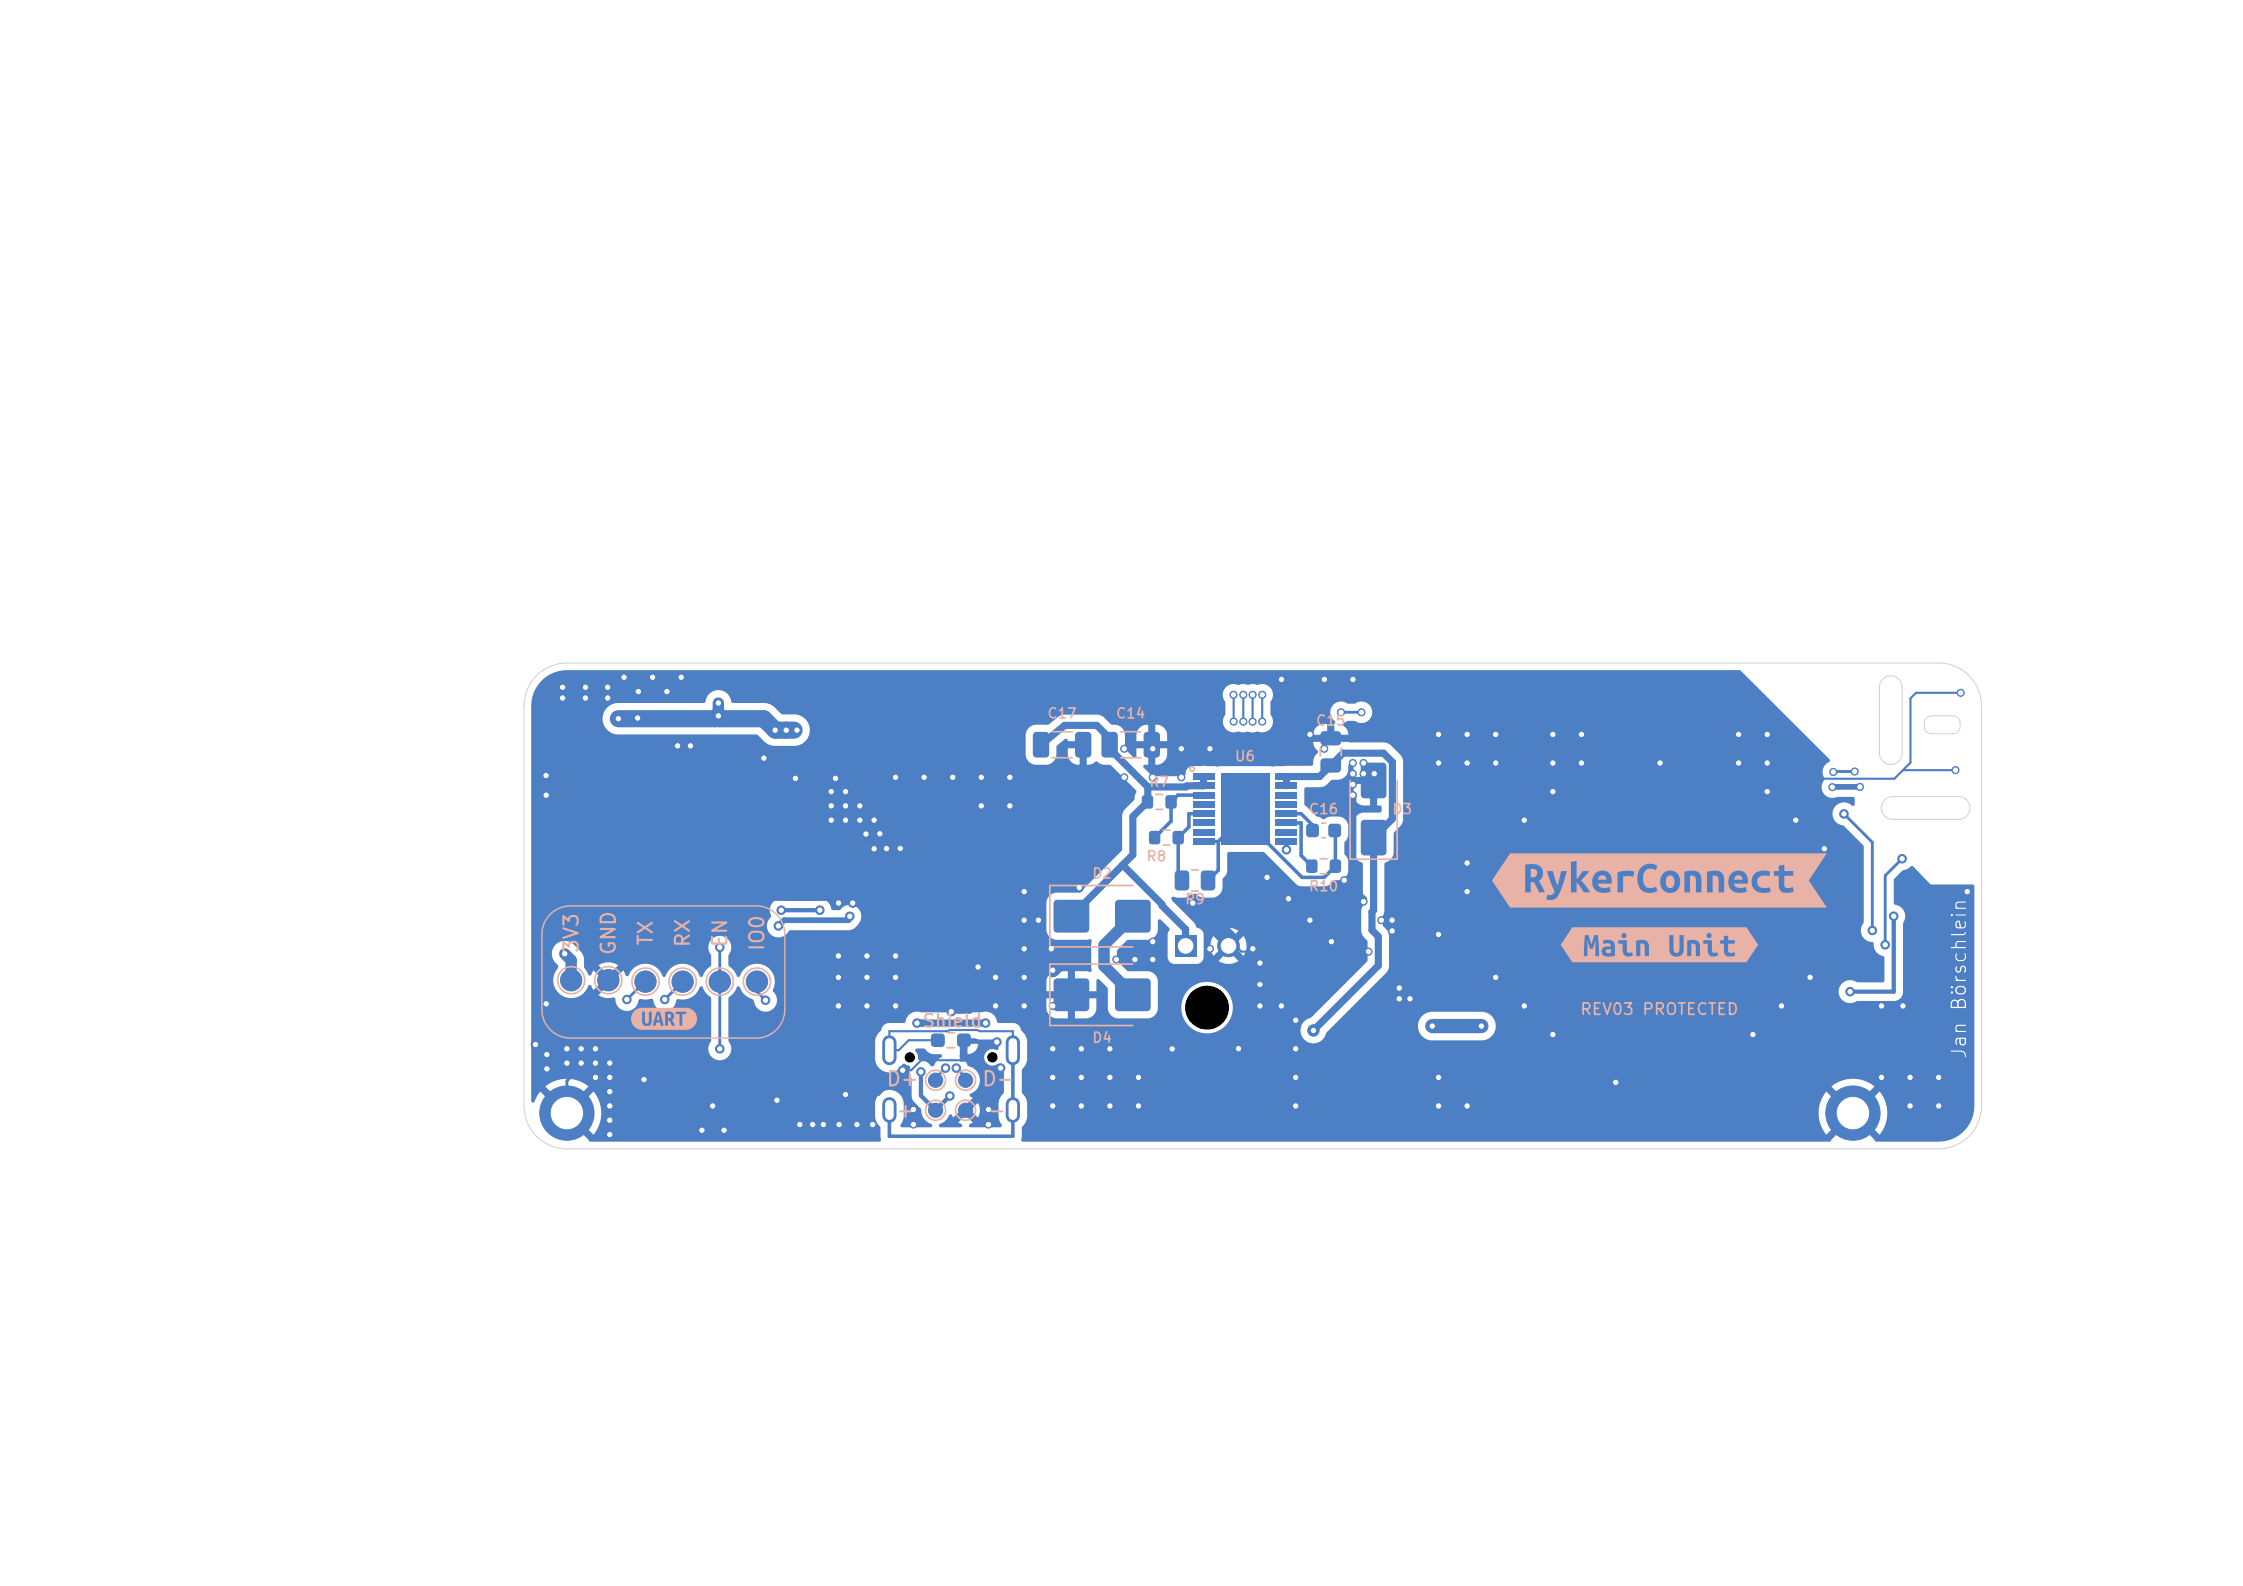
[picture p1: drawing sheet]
<svg xmlns="http://www.w3.org/2000/svg" width="297mm" height="210mm" viewBox="0 0 297 210" stroke-linecap="round" stroke-linejoin="round" font-family="sans-serif">
<defs><g id="words">
<g font-size="1.9" fill="#e8b2a7">
<text x="86.9" y="125.4" transform="rotate(-90 86.9 125.4)">TX</text>
<text x="91.8" y="125.6" transform="rotate(-90 91.8 125.6)">RX</text>
<text x="96.7" y="125.6" transform="rotate(-90 96.7 125.6)">EN</text>
<text x="77.1" y="126.4" transform="rotate(-90 77.1 126.4)">3V3</text>
<text x="82" y="126.6" transform="rotate(-90 82 126.6)">GND</text>
<text x="101.7" y="126.1" transform="rotate(-90 101.7 126.1)">IO0</text>
<text x="117.2" y="144.3">D+</text>
<text x="118.5" y="148.4">+</text>
<text x="129.9" y="144.3">D-</text>
<text x="130.7" y="148.4">-</text>
</g>
<text font-size="1.7" fill="#e8b2a7" x="122" y="136.5">Shield</text>
<text font-size="1.5" fill="#e8b2a7" x="209.1" y="134.8">REV03 PROTECTED</text>
<g font-size="1.3" fill="#e8b2a7">
<text x="138.6" y="95.5">C17</text>
<text x="147.7" y="95.5">C14</text>
<text x="163.4" y="101.1">U6</text>
<text x="174.2" y="96.4">C15</text>
<text x="152.1" y="104.5">R7</text>
<text x="173.2" y="108.1">C16</text>
<text x="184.2" y="108.1">D3</text>
<text x="144.5" y="116.6">D2</text>
<text x="151.7" y="114.4">R8</text>
<text x="173.2" y="118.3">R10</text>
<text x="156.8" y="120">R9</text>
<text x="144.5" y="138.4">D4</text>
</g>
</g></defs>
<g fill="#4d7fc4">
<path d="M259.6 137.6h.5l.1 .5a.27 .27 0 0 1-.3 .2 .27 .27 0 0 1-.3-.2z"/>
<path d="M259.4 132.6a.42 .42 0 0 1 .8 .1v.6h-.8z"/>
<path d="M258.5 132.7a.36 .36 0 0 1 .4-.2 .36 .36 0 0 1 .3 .3v.5h-.7z"/>
<path d="M259.2 130.9l.2-.2h.5a.42 .42 0 0 1 .3 .4 .42 .42 0 0 1-.3 .4h-.5a.42 .42 0 0 1-.2-.6z"/>
<path d="M259.1 122.1h.3l.1 .7-.4-.1z"/>
<path d="M258.1 119.1h2.5v.3h-1.3l-.3 .1-.1 .2 .1 .6h1.3v-.1h-.1h-1a.41 .41 0 0 1-.1-.6l1.1-.1 .1-.1h.3v1.7h-2l-.1-.1-.2 .1 .1 .2 .2-.2h.3l.1 .2h1.2l.1-.2h.3v1.1h-.3l-.1-.2h-.1v.7l-.4 .1-.2-.9-.5 .1-.1 .2v.4l.1 .3 .3 .1h.7l.2-.1 .1-.3v-.4h.3v1.3h-.3v-.1l-.3 .3h-1.7l.1 .2h1.6l.2-.2 .1-.2h.3v1.1h-1.4l-.2 .1-.1 .2 .1 .5h-.7l.1 .2h1.9v-.2h-.1h-1l-.1-.4 .2-.2h.9l.1-.2h.3v1.9h-.3l-.1-.3h-.1l.1 .6-.1 .2-.2 .1h-.5l-.3-.3v-.6h-.1l-.1 .3 .1 .6 .3 .2h.6l.2-.1 .2-.3v-.4h.3v1.7h-.3l-.1-.3-.3-.1-.3 .1-.1 .7h-.2l-.2-.2v-.5h-.1l-.1 .3 .1 .5 .3 .1 .3-.1 .1-.5 .2-.2 .3 .2-.1 .5 .1 .1 .1-.2v-.4h.3v1.6l-1.2-.1a.41 .41 0 0 1-.3-.5h-.1l-.1 .1 .1 .4-.1 .1 .1 .1h1.2l.1-.1h.3v1.2h-.3l-.1-.3-.3-.2h-.6l-.2 .2h-.5l-.2-.2-.1 .2 .1 .2 .2-.2h.5l-.2 .3 .1 .4h-.4l-.2-.1-.1 .1 .1 .2 .2-.2h.4l.3 .3h.6l.3-.2 .1-.5h.3v1.7h-.3l-.1-.3-.3-.2h-.3l-.4 .3-.3-.2h-.2l-.3 .2-.1 .2v.8h1.9l.1-.1v-.7h.3v3h-1.3l-.3 .1-.1 .2 .1 .7 1.3-.1-.1-.1h-1a.41 .41 0 0 1-.1-.6h1.1l.1-.2h.3v1.9h-.3v-.2h-1l-.3 .1-.1 .2v.4l.1 .2h.2l-.1-.5v-.2h.3l.1 .7 .5 .2 .2-.2 .1-.2v-.5h.3v2.1h-.3l-.1-.3-.5-.3h-1.3l-.1 .1 1.6 .2 .2 .1 .1 .5 .1-.1v-.2h.3v.5h-2.5z"/>
<path d="M155.6 123.8h2.8v2.9h-2.8z"/>
</g>
<g fill="#4d7fc4" stroke="#4d7fc4" stroke-width=".13">
<circle cx="162.7" cy="125.3" r="1.44"/>
<circle cx="75.1" cy="147.4" r="2.46"/>
<circle cx="75.1" cy="147.4" r="3.6"/>
</g>
<path d="M117.8 138v2.1M134.1 138v2.1M117.8 146.2v1.5M134.1 146.2v1.5" fill="none" stroke="#4d7fc4" stroke-width="1.9"/>
<g fill="#4d7fc4">
<path d="M151.3 105.4l.3-.1h.7a.38 .38 0 0 1 .4 .4v1a.38 .38 0 0 1-.4 .4h-.7a.38 .38 0 0 1-.4-.4v-1z"/>
<path d="M154.4 105.4l.3-.1h.7a.38 .38 0 0 1 .4 .4v1a.38 .38 0 0 1-.4 .4h-.7a.38 .38 0 0 1-.4-.4v-1z"/>
</g>
<g fill="#4d7fc4" stroke="#4d7fc4" stroke-width=".13">
<circle cx="80.6" cy="129.8" r="1.42"/>
<circle cx="100.2" cy="130" r="1.42"/>
</g>
<g fill="#4d7fc4">
<path d="M146 97l.3-.1h1.2a.47 .47 0 0 1 .5 .5v2.4a.47 .47 0 0 1-.5 .5h-1.2a.47 .47 0 0 1-.5-.5v-2.4z"/>
<path d="M151.6 97l.3-.1h1.2a.47 .47 0 0 1 .5 .5v2.4a.47 .47 0 0 1-.5 .5h-1.2a.47 .47 0 0 1-.5-.5v-2.4z"/>
<path d="M180.3 108.7l.4-.2h2.4a.47 .47 0 0 1 .5 .5v3.8a.47 .47 0 0 1-.5 .5h-2.4a.47 .47 0 0 1-.5-.5v-3.8z"/>
<path d="M180.3 101.1l.4-.1h2.4a.47 .47 0 0 1 .5 .5v3.7a.47 .47 0 0 1-.5 .5h-2.4a.47 .47 0 0 1-.5-.5v-3.7z"/>
<path d="M139.6 129.7l.4-.2h3.8a.47 .47 0 0 1 .4 .5v3.4a.47 .47 0 0 1-.4 .5h-3.8a.47 .47 0 0 1-.5-.5v-3.4z"/>
<path d="M147.8 129.7l.3-.2h3.8a.47 .47 0 0 1 .5 .5v3.4a.47 .47 0 0 1-.5 .5h-3.8a.47 .47 0 0 1-.5-.5v-3.4z"/>
<path d="M173.1 113.9l.2-.1h.8a.38 .38 0 0 1 .4 .4v1a.38 .38 0 0 1-.4 .4h-.8a.38 .38 0 0 1-.4-.4v-1z"/>
<path d="M176.2 113.9l.2-.1h.8a.38 .38 0 0 1 .4 .4v1a.38 .38 0 0 1-.4 .4h-.8a.38 .38 0 0 1-.3-.4v-1z"/>
</g>
<circle cx="123.9" cy="143" r=".95" fill="#4d7fc4" stroke="#4d7fc4" stroke-width=".13"/>
<g fill="#4d7fc4">
<path d="M139.6 119.3l.4-.2h3.8a.47 .47 0 0 1 .4 .5v3.4a.47 .47 0 0 1-.4 .5h-3.8a.47 .47 0 0 1-.5-.5v-3.4z"/>
<path d="M147.8 119.3l.3-.2h3.8a.47 .47 0 0 1 .5 .5v3.4a.47 .47 0 0 1-.5 .5h-3.8a.47 .47 0 0 1-.5-.5v-3.4z"/>
</g>
<circle cx="75.6" cy="129.8" r="1.42" fill="#4d7fc4" stroke="#4d7fc4" stroke-width=".13"/>
<g fill="#4d7fc4">
<path d="M152.2 110.1l.3-.1h.8a.38 .38 0 0 1 .3 .4v1a.38 .38 0 0 1-.3 .4h-.8a.38 .38 0 0 1-.4-.4v-1z"/>
<path d="M155.4 110.1l.2-.1h.8a.38 .38 0 0 1 .4 .4v1a.38 .38 0 0 1-.4 .4h-.8a.38 .38 0 0 1-.3-.4v-1z"/>
</g>
<circle cx="123.9" cy="147" r=".95" fill="#4d7fc4" stroke="#4d7fc4" stroke-width=".13"/>
<g fill="#4d7fc4">
<path d="M155.7 115.4l.3-.1h1a.47 .47 0 0 1 .5 .4v1.7a.47 .47 0 0 1-.5 .5h-1a.47 .47 0 0 1-.5-.5v-1.7z"/>
<path d="M159.1 115.4l.4-.1h1a.47 .47 0 0 1 .4 .4v1.7a.47 .47 0 0 1-.4 .5h-1a.47 .47 0 0 1-.5-.5v-1.7z"/>
</g>
<g fill="#4d7fc4" stroke="#4d7fc4" stroke-width=".13">
<circle cx="85.5" cy="130" r="1.42"/>
<circle cx="95.3" cy="130" r="1.42"/>
<circle cx="90.4" cy="130" r="1.42"/>
<circle cx="127.9" cy="143" r=".95"/>
</g>
<g fill="#4d7fc4">
<path d="M175 100.5l.3-.1h1.8a.47 .47 0 0 1 .5 .5v.9a.47 .47 0 0 1-.5 .5h-1.8a.47 .47 0 0 1-.5-.5v-.9z"/>
<path d="M175 97l.3-.2h1.8a.47 .47 0 0 1 .5 .5v.9a.47 .47 0 0 1-.5 .5h-1.8a.47 .47 0 0 1-.5-.5v-.9z"/>
</g>
<circle cx="127.9" cy="147" r=".95" fill="#4d7fc4" stroke="#4d7fc4" stroke-width=".13"/>
<g fill="#4d7fc4">
<path d="M157.9 102.4h2.9v.8h-2.9z"/>
<path d="M157.9 103.6h2.9v.9h-2.9z"/>
<path d="M157.9 104.9h2.9v.8h-2.9z"/>
<path d="M157.9 106.1h2.9v.8h-2.9z"/>
<path d="M157.9 107.3h2.9v.9h-2.9z"/>
<path d="M157.9 108.5h2.9v.9h-2.9z"/>
<path d="M157.9 109.8h2.9v.8h-2.9z"/>
<path d="M157.9 111h2.9v.9h-2.9z"/>
<path d="M168.9 111h2.9v.9h-2.9z"/>
<path d="M168.9 109.8h2.9v.8h-2.9z"/>
<path d="M168.9 108.5h2.9v.9h-2.9z"/>
<path d="M168.9 107.3h2.9v.9h-2.9z"/>
<path d="M168.9 106.1h2.9v.8h-2.9z"/>
<path d="M168.9 104.9h2.9v.8h-2.9z"/>
<path d="M168.9 103.6h2.9v.9h-2.9z"/>
<path d="M168.9 102.4h2.9v.8h-2.9z"/>
<path d="M161.6 102.4h6.5v9.5h-6.5z"/>
<path d="M126.8 137l.4-.2h.9a.45 .45 0 0 1 .5 .5v.9a.45 .45 0 0 1-.5 .4h-.9a.45 .45 0 0 1-.5-.4v-.9z"/>
<path d="M123.4 137l.3-.2h1a.45 .45 0 0 1 .4 .5v.9a.45 .45 0 0 1-.4 .4h-1a.45 .45 0 0 1-.4-.4v-.9z"/>
<path d="M136.9 97l.3-.1h1.3a.47 .47 0 0 1 .4 .5v2.4a.47 .47 0 0 1-.4 .5h-1.3a.47 .47 0 0 1-.4-.5v-2.4z"/>
<path d="M142.5 97l.3-.1h1.2a.47 .47 0 0 1 .5 .5v2.4a.47 .47 0 0 1-.5 .5h-1.2a.47 .47 0 0 1-.5-.5v-2.4z"/>
<path d="M173.1 109.2l.3-.1h.8a.43 .43 0 0 1 .4 .4v.9a.43 .43 0 0 1-.4 .5h-.8a.43 .43 0 0 1-.5-.5v-.9z"/>
<path d="M176 109.2l.3-.1h.9a.43 .43 0 0 1 .4 .4v.9a.43 .43 0 0 1-.4 .5h-.9a.43 .43 0 0 1-.4-.5v-.9z"/>
</g>
<g fill="#4d7fc4" stroke="#4d7fc4" stroke-width=".13">
<circle cx="245.4" cy="147.4" r="2.46"/>
<circle cx="245.4" cy="147.4" r="3.6"/>
<circle cx="121.4" cy="135.5" r=".57"/>
<circle cx="125.8" cy="145.1" r=".57"/>
<circle cx="121.9" cy="141.9" r=".57"/>
<circle cx="130.5" cy="135.5" r=".57"/>
<circle cx="176.3" cy="124.7" r=".47"/>
<circle cx="120.9" cy="146.9" r=".47"/>
<circle cx="178" cy="116.5" r=".47"/>
<circle cx="169.7" cy="133.2" r=".47"/>
<circle cx="194.3" cy="101" r=".47"/>
<circle cx="129.5" cy="128" r=".57"/>
<circle cx="105.3" cy="103.1" r=".57"/>
<circle cx="114.7" cy="110.4" r=".47"/>
<circle cx="150.7" cy="142.7" r=".47"/>
<circle cx="180.5" cy="101" r=".47"/>
<circle cx="179.1" cy="103.9" r=".47"/>
<circle cx="139.4" cy="142.7" r=".47"/>
<circle cx="152.6" cy="127.1" r=".47"/>
<circle cx="198.1" cy="129.4" r=".47"/>
<circle cx="129.9" cy="106.7" r=".47"/>
<circle cx="190.5" cy="146.4" r=".47"/>
<circle cx="132.5" cy="141.4" r=".57"/>
<circle cx="175.4" cy="90" r=".47"/>
<circle cx="234" cy="104.8" r=".47"/>
<circle cx="72.3" cy="105.3" r=".57"/>
<circle cx="135.6" cy="121.8" r=".47"/>
<circle cx="198.1" cy="97.2" r=".47"/>
<circle cx="148.9" cy="99.1" r=".47"/>
<circle cx="230.2" cy="101" r=".47"/>
<circle cx="120.9" cy="148.9" r=".47"/>
<circle cx="89.7" cy="98.8" r=".47"/>
<circle cx="105.9" cy="148.9" r=".47"/>
<circle cx="147" cy="142.7" r=".47"/>
<circle cx="114.8" cy="133.2" r=".47"/>
<circle cx="230.2" cy="97.2" r=".47"/>
<circle cx="171.6" cy="135.1" r=".47"/>
<circle cx="80.7" cy="140.8" r=".47"/>
<circle cx="129.9" cy="102.9" r=".47"/>
<circle cx="241.6" cy="112.4" r=".47"/>
<circle cx="239.7" cy="129.4" r=".47"/>
<circle cx="118.6" cy="129.4" r=".47"/>
<circle cx="194.3" cy="146.4" r=".47"/>
<circle cx="169.7" cy="90" r=".47"/>
<circle cx="170.6" cy="119" r=".47"/>
<circle cx="72.3" cy="102.7" r=".57"/>
<circle cx="179.1" cy="105.3" r=".47"/>
<circle cx="184.3" cy="121.8" r=".47"/>
<circle cx="133.7" cy="102.9" r=".47"/>
<circle cx="118.6" cy="133.2" r=".47"/>
<circle cx="260.5" cy="118.1" r=".47"/>
<circle cx="135.6" cy="125.6" r=".47"/>
<circle cx="112" cy="144.9" r=".57"/>
<circle cx="252.9" cy="142.7" r=".47"/>
<circle cx="186.7" cy="132.3" r=".47"/>
<circle cx="150.7" cy="146.4" r=".47"/>
<circle cx="164" cy="138.9" r=".47"/>
<circle cx="111" cy="126.6" r=".47"/>
<circle cx="131.8" cy="133.2" r=".47"/>
<circle cx="75.1" cy="138.9" r=".47"/>
<circle cx="94.4" cy="146.4" r=".57"/>
<circle cx="179.1" cy="90" r=".47"/>
<circle cx="259.6" cy="91.7" r=".47"/>
<circle cx="143.2" cy="146.4" r=".47"/>
<circle cx="88.3" cy="91.6" r=".47"/>
<circle cx="182" cy="102.5" r=".47"/>
<circle cx="190.5" cy="142.7" r=".47"/>
<circle cx="180.5" cy="119.4" r=".47"/>
<circle cx="115.7" cy="108.6" r=".47"/>
<circle cx="112.9" cy="119.6" r=".57"/>
<circle cx="252" cy="133.2" r=".47"/>
<circle cx="190.5" cy="97.2" r=".47"/>
<circle cx="194.3" cy="97.2" r=".47"/>
<circle cx="171.6" cy="146.4" r=".47"/>
<circle cx="118.6" cy="102.9" r=".47"/>
<circle cx="84.5" cy="91.6" r=".47"/>
<circle cx="148.9" cy="102.9" r=".47"/>
<circle cx="194.3" cy="118.1" r=".47"/>
<circle cx="72.4" cy="141.5" r=".47"/>
<circle cx="190.5" cy="123.7" r=".47"/>
<circle cx="171.6" cy="138.9" r=".47"/>
<circle cx="139.4" cy="146.4" r=".47"/>
<circle cx="75.1" cy="140.8" r=".47"/>
<circle cx="111" cy="133.2" r=".47"/>
<circle cx="130.9" cy="148.9" r=".47"/>
<circle cx="80.7" cy="148.3" r=".47"/>
<circle cx="119.5" cy="141.7" r=".57"/>
<circle cx="133.7" cy="106.7" r=".47"/>
<circle cx="91.4" cy="98.8" r=".47"/>
<circle cx="80.7" cy="150.2" r=".47"/>
<circle cx="201.8" cy="108.6" r=".47"/>
<circle cx="235.9" cy="133.2" r=".47"/>
<circle cx="126" cy="134" r=".57"/>
<circle cx="78.8" cy="140.8" r=".47"/>
<circle cx="152.6" cy="124.7" r=".47"/>
<circle cx="205.6" cy="137" r=".47"/>
<circle cx="72.4" cy="139.6" r=".47"/>
<circle cx="135.6" cy="129.4" r=".47"/>
<circle cx="78.8" cy="142.7" r=".47"/>
<circle cx="155.2" cy="138.9" r=".47"/>
<circle cx="77.5" cy="92.4" r=".47"/>
<circle cx="232.1" cy="137" r=".47"/>
<circle cx="237.8" cy="108.6" r=".47"/>
<circle cx="147" cy="146.4" r=".47"/>
<circle cx="179.1" cy="102.5" r=".47"/>
<circle cx="77" cy="138.9" r=".47"/>
<circle cx="205.6" cy="104.8" r=".47"/>
<circle cx="139.4" cy="133.2" r=".47"/>
<circle cx="80.7" cy="146.4" r=".47"/>
<circle cx="205.6" cy="101" r=".47"/>
<circle cx="142.9" cy="117.5" r=".57"/>
<circle cx="107.6" cy="148.9" r=".47"/>
<circle cx="167.8" cy="116.2" r=".47"/>
<circle cx="92.9" cy="149.7" r=".47"/>
<circle cx="115.7" cy="112.4" r=".47"/>
<circle cx="173.5" cy="97.2" r=".47"/>
<circle cx="102.9" cy="145.7" r=".57"/>
<circle cx="209.4" cy="97.2" r=".47"/>
<circle cx="152.6" cy="99.1" r=".47"/>
<circle cx="74.5" cy="92.4" r=".47"/>
<circle cx="77.5" cy="91" r=".47"/>
<circle cx="152.6" cy="102.9" r=".47"/>
<circle cx="110.1" cy="104.8" r=".47"/>
<circle cx="249.1" cy="133.2" r=".47"/>
<circle cx="173.5" cy="121.8" r=".47"/>
<circle cx="190.5" cy="101" r=".47"/>
<circle cx="201.8" cy="133.2" r=".47"/>
<circle cx="171.6" cy="142.7" r=".47"/>
<circle cx="165.9" cy="125.6" r=".47"/>
<circle cx="156.4" cy="99.1" r=".47"/>
<circle cx="116.5" cy="110.4" r=".47"/>
<circle cx="126.2" cy="102.9" r=".47"/>
<circle cx="209.4" cy="101" r=".47"/>
<circle cx="156.4" cy="102.9" r=".47"/>
<circle cx="139.4" cy="138.9" r=".47"/>
<circle cx="110.6" cy="103.1" r=".47"/>
<circle cx="182.9" cy="121.8" r=".47"/>
<circle cx="252.9" cy="146.4" r=".47"/>
<circle cx="166.8" cy="127.5" r=".47"/>
<circle cx="157.9" cy="119.6" r=".47"/>
<circle cx="179.1" cy="101" r=".47"/>
<circle cx="114.8" cy="126.6" r=".47"/>
<circle cx="147" cy="138.9" r=".47"/>
<circle cx="213.9" cy="143.3" r=".47"/>
<circle cx="80.5" cy="91" r=".47"/>
<circle cx="111" cy="119.6" r=".57"/>
<circle cx="198.1" cy="101" r=".47"/>
<circle cx="160.2" cy="125.6" r=".47"/>
<circle cx="166.8" cy="133.2" r=".47"/>
<circle cx="181.2" cy="126" r=".47"/>
<circle cx="74.5" cy="91" r=".47"/>
<circle cx="256.7" cy="142.7" r=".47"/>
<circle cx="175.3" cy="99.1" r=".47"/>
<circle cx="110.1" cy="108.6" r=".47"/>
<circle cx="82.6" cy="89.7" r=".47"/>
<circle cx="118.6" cy="126.6" r=".47"/>
<circle cx="135.6" cy="118.1" r=".47"/>
<circle cx="184.3" cy="123.3" r=".47"/>
<circle cx="150.3" cy="127.1" r=".47"/>
<circle cx="130.9" cy="146.9" r=".47"/>
<circle cx="170.3" cy="112.5" r=".57"/>
<circle cx="135.6" cy="133.2" r=".47"/>
<circle cx="115.6" cy="148.9" r=".47"/>
<circle cx="114.8" cy="129.4" r=".47"/>
<circle cx="113.9" cy="106.7" r=".47"/>
<circle cx="70.9" cy="138.3" r=".57"/>
<circle cx="72.3" cy="132.9" r=".57"/>
<circle cx="80.5" cy="92.4" r=".47"/>
<circle cx="258.9" cy="102" r=".47"/>
<circle cx="80.7" cy="144.6" r=".47"/>
<circle cx="185.3" cy="132.3" r=".47"/>
<circle cx="194.3" cy="114.3" r=".47"/>
<circle cx="143.2" cy="142.7" r=".47"/>
<circle cx="219.8" cy="101" r=".47"/>
<circle cx="185.3" cy="130.8" r=".47"/>
<circle cx="101.1" cy="100.4" r=".57"/>
<circle cx="90.2" cy="89.7" r=".47"/>
<circle cx="112" cy="104.8" r=".47"/>
<circle cx="180.5" cy="102.5" r=".47"/>
<circle cx="78.8" cy="138.9" r=".47"/>
<circle cx="119.2" cy="112.3" r=".47"/>
<circle cx="122.4" cy="102.9" r=".47"/>
<circle cx="77" cy="140.8" r=".47"/>
<circle cx="166.8" cy="130.4" r=".47"/>
<circle cx="234" cy="97.2" r=".47"/>
<circle cx="86.4" cy="89.7" r=".47"/>
<circle cx="113.9" cy="108.6" r=".47"/>
<circle cx="112" cy="106.7" r=".47"/>
<circle cx="256.7" cy="146.4" r=".47"/>
<circle cx="85.3" cy="142.9" r=".57"/>
<circle cx="139.2" cy="125.6" r=".57"/>
<circle cx="160.2" cy="99.1" r=".47"/>
<circle cx="132" cy="138" r=".57"/>
<circle cx="80.7" cy="142.7" r=".47"/>
<circle cx="131.8" cy="129.4" r=".47"/>
<circle cx="249.1" cy="142.7" r=".47"/>
<circle cx="147.8" cy="127.1" r=".47"/>
<circle cx="95.9" cy="149.7" r=".47"/>
<circle cx="110.1" cy="106.7" r=".47"/>
<circle cx="143.2" cy="138.9" r=".47"/>
<circle cx="112" cy="108.6" r=".47"/>
<circle cx="205.6" cy="97.2" r=".47"/>
<circle cx="117.4" cy="112.4" r=".47"/>
<circle cx="113.5" cy="148.9" r=".47"/>
<circle cx="111.1" cy="148.9" r=".47"/>
<circle cx="111" cy="129.4" r=".47"/>
<circle cx="137.5" cy="121.8" r=".47"/>
<circle cx="109" cy="148.9" r=".47"/>
<circle cx="234" cy="101" r=".47"/>
<circle cx="139.4" cy="128.5" r=".57"/>
<circle cx="101.4" cy="132.4" r=".57"/>
<circle cx="246.3" cy="104.2" r=".47"/>
<circle cx="104.1" cy="96.7" r=".57"/>
<circle cx="103.1" cy="122.6" r=".57"/>
<circle cx="81.9" cy="95.2" r=".47"/>
<circle cx="84.4" cy="95.1" r=".47"/>
<circle cx="74.8" cy="126.3" r=".57"/>
<circle cx="105.5" cy="96.7" r=".57"/>
<circle cx="196.2" cy="135.9" r=".76"/>
<circle cx="250.8" cy="121.3" r=".57"/>
<circle cx="242.6" cy="104.2" r=".47"/>
<circle cx="112.5" cy="121.3" r=".57"/>
<circle cx="245" cy="131.3" r=".57"/>
<circle cx="102.6" cy="96.7" r=".57"/>
<circle cx="189.6" cy="135.9" r=".76"/>
<circle cx="95.1" cy="93.1" r=".47"/>
<circle cx="95.1" cy="94.8" r=".47"/>
<circle cx="167.1" cy="92" r=".47"/>
<circle cx="95.3" cy="138.9" r=".57"/>
<circle cx="95.3" cy="125.4" r=".57"/>
<circle cx="167.1" cy="95.5" r=".47"/>
<circle cx="163.3" cy="95.5" r=".47"/>
<circle cx="163.3" cy="92" r=".47"/>
<circle cx="125.2" cy="141.4" r=".57"/>
<circle cx="126.6" cy="141.4" r=".57"/>
<circle cx="245.6" cy="102.2" r=".47"/>
<circle cx="180.3" cy="94.3" r=".47"/>
<circle cx="244.2" cy="107.8" r=".57"/>
<circle cx="177.6" cy="94.3" r=".47"/>
<circle cx="247.9" cy="123.2" r=".57"/>
<circle cx="242.8" cy="102.2" r=".47"/>
<circle cx="251.9" cy="113.7" r=".57"/>
<circle cx="249.6" cy="125.1" r=".57"/>
<circle cx="165.9" cy="95.6" r=".47"/>
<circle cx="165.9" cy="92" r=".47"/>
<circle cx="164.6" cy="92" r=".47"/>
<circle cx="164.6" cy="95.6" r=".47"/>
<circle cx="108.6" cy="120.5" r=".57"/>
<circle cx="103.4" cy="120.5" r=".57"/>
<circle cx="88" cy="132.3" r=".57"/>
<circle cx="83" cy="132.3" r=".57"/>
<circle cx="173.9" cy="136.4" r=".76"/>
</g>
<path d="M72.3 102.7l3.9-3.9h23.3l1.6 1.6v1.6l1.1 1.1h3.1M112.9 119.6l-.6-.6h-21l-10.7 10.8M170.3 111.4v1.1M103.4 120.5h5.2M112.5 121.3v.4M129.7 135.5h.8M139.2 125.6l-2.4 2.4M139.4 128.5l-.4-.5h-9.5v4.9l-1.1 1.1h-2.4M250.8 121.3v10h-5.8M121.9 141.9v3.2l2 1.9 1.9-1.9M130.7 141.9v2.3l-2.8 2.8" fill="none" stroke="#4d7fc4" stroke-width=".57"/>
<path d="M137.8 98.6l3.2-2.5h4.2l1.7 1.7v1.3l5.1 5.1M148.7 114.5l5.2 5.3v.1l3.1 3.2v2.2M152 104.2v1.9l-2 2v5.1l-8.1 8.1M159.4 102.8v1.3h-2.2l-.2 .1h-5M170.3 104.1v-1.3h4.4l3.1-3.1h5.4l1.2 1.2v7.5l-2.5 2.5v9.6l-.2 .2v2.5l.8 .8v3.9l-8.6 8.5M178 116.5l2.5 2.6v.3M179.1 105.3v10.1M121.4 135.5h9.1M182.9 121.8h55.5M192.5 121.8l21.4 21.5" fill="none" stroke="#4d7fc4" stroke-width=".95"/>
<path d="M163.3 92v3.5M164.6 92v3.6M165.9 92v3.6M167.1 92v3.5M259.6 91.7h-5.9l-.7 .8v8.5l-2.2 2.1h-15.1l-1.7 1.7M111 119v.6M252 102h6.9M124.2 137.7h-3.9l-1.3 1.4h-1.2v-2.6h7.5l.6-.1h3.5l.4 .1h4.3v2.6M162.7 124.3l1.7 1.7h16.8M127.3 140.4h-5.3l-1.3 1.3h-1.2" fill="none" stroke="#4d7fc4" stroke-width=".28"/>
<g fill="none" stroke="#4d7fc4" stroke-width=".38">
<path d="M177.6 94.3h2.7M180.3 94.3h.1M72.3 105.3v27.6l.1 .1h4.9l3.3-3.2M244.2 107.8l3.7 3.7v11.7M245.6 102.2h-2.8M251.9 113.7l-2.3 2.3v9.1M70.9 138.3h.2l1.3 1.3h1.9l.8-.7 1.9 1.9v.4M85.5 130l-2.5 2.3M90.4 130l-2.4 2.3M95.3 125.4v13.5M100.2 130v1.3l1.2 1.1M127.6 137.7l-.3 .4v2.3h1.9l1.5 1.5h1.3l.7-.6"/>
<path d="M132 138h-.8l-1.5 1.4v1.6M77 141.2h1.4l.4-.4 .5 .4h1l.4-.4 .5 .4h2.4l1.7 1.7h.2l3.4 3.4h5.4l.1 .1 .1-.1h7.7l.7-.6 .5 .6h3.5l1.3-1.4h8.1l3.2-3.2M77 141.2l-1.9 1.9v4.3M125.2 141.4l-1.3 1.4v.2M126.6 141.4l1.3 1.3v.3M132.5 141.4h.1"/>
</g>
<path d="M81.9 95.2h12.8l.4-.4 .2 .4h5.8l1.5 1.5h2.5M157.9 119.6l4.8 4.7" fill="none" stroke="#4d7fc4" stroke-width="2.3"/>
<path d="M140.9 127l-1.5 1.5M189.6 135.9h6.6" fill="none" stroke="#4d7fc4" stroke-width="1.9"/>
<path d="M95.1 93.1v1.7M74.8 126.3l.8 .8v2.7M150 121.3l-3.8 3.8v2.8l3.8 3.8" fill="none" stroke="#4d7fc4" stroke-width="1.5"/>
<path d="M246.3 104.2h-3.7M112.5 121.7l-.2 .1h-8.5l-.7 .8" fill="none" stroke="#4d7fc4" stroke-width=".76"/>
<path d="M159.4 105.3h-3.4l-.9 .9v2.5l-2.2 2.2M159.4 111.4h1.9M159.4 107.7h-2v1.8l-1.4 1.4v5.2l.5 .5M161.3 111.4v3.8l-1.3 1.4M164.8 108.6l7.6 7.6h2.9l1.5-1.5v-4.6l-.1-.1M164.8 108.6h-.7l-2.8 2.8M164.9 107.1l-.1 1.5M170.3 109h2v4.3l1.4 1.4M170.3 107.7h2l1.5 1.6v.7M134.1 139.1v11.4h-16.3v-3.5" fill="none" stroke="#4d7fc4" stroke-width=".47"/>
<g fill="#4d7fc4">
<path d="M71.9 89.9a4.7 4.7 0 0 1 3.3-1.2h155.1l3.5 3.4h-65.2a1.43 1.43 0 0 0-2.1-1.4 2.16 2.16 0 0 0-1.3 0 1.9 1.9 0 0 0-1.3 0 1.46 1.46 0 0 0-1.8 .5 1.46 1.46 0 0 0 .2 1.8v1.6a1.46 1.46 0 0 0-.1 1.8 1.46 1.46 0 0 0 1.7 .4 2.17 2.17 0 0 0 1.4 .1 1.89 1.89 0 0 0 1.3 0 1.45 1.45 0 0 0 1.7-.6 1.45 1.45 0 0 0-.1-1.8v-1.5l.4-.9h65.2l2.4 2.4h-54.5a1.46 1.46 0 0 0-.8-1.4 1.46 1.46 0 0 0-1.6 .1h-.8a1.46 1.46 0 0 0-2.1 .3 1.46 1.46 0 0 0 .4 2.1l-.1 .3v1.4h-1v-1.4h-.5a1.4 1.4 0 0 0-1.3 1.4h4.6v-.1a1.65 1.65 0 0 0-.7-1.2l.1-.3 .5-.2h1a1.47 1.47 0 0 0 2.3-1h54.5l2.8 2.8h-84.5v-.2a1.42 1.42 0 0 0-1.5-1.1v2.1h-1v-2.1h-.2a1.4 1.4 0 0 0-1.3 1.3v.8h4v-.8h84.5l3.2 3.2 .1 .3a1.49 1.49 0 0 0-.7 2.3l-.1 .2a1.43 1.43 0 0 0 0 1.8 1.43 1.43 0 0 0 1.8 .4h2.2l.1 .3v.7a.25 .25 0 0 1-.2 .2 .25 .25 0 0 1-.3-.1 1.52 1.52 0 0 0-1.9 0 1.52 1.52 0 0 0-.3 2h-57.1v-7.8l-.3-.8-1.4-1.4-.8-.3-9.4-.1v.1a1.77 1.77 0 0 0 .6 1.2l-.3 .4h-19.7v-.8h-1.5v2.2h.2a1.4 1.4 0 0 0 1.3-1.4h19.7l-.3 .7v.7l-.2 .1h-3.5l-1.7 .1h-.3h-6.7h-.2l-1.8-.1-1.6 .1a.95 .95 0 0 0-.9 1l-.1 .1-.4 .2-4-.1-1.1-1.2 .1-.2h.5v-2.2h-1.5v1.1l-.2 .2-.2-.1-1.1-1.1-.1-2.1a1.5 1.5 0 0 0-1.7-1.1l-1.1-1.1-.5-.2-4.6-.1-.8 .3-1.4 1.1h-1.9l-.6 .3-.2 .2h-28.9a2.09 2.09 0 0 0-1.9-1.9h-1.7l-1.1-1-.9-.5h-4.6l-.1-.1a1.74 1.74 0 0 0-1.7-1.6 1.74 1.74 0 0 0-1.8 1.5l-.2 .2h-11.6a2.09 2.09 0 0 0-1.8 2.1 2.09 2.09 0 0 0 1.9 2.1h18.5l1.1 1a2.09 2.09 0 0 0 1.2 .5l3.1-.1a2.09 2.09 0 0 0 1.6-2.2h28.9l-.3 .8v2.6a1.4 1.4 0 0 0 1.3 1.4l1.7-.1a1.41 1.41 0 0 0 1.1-1.3v-1.1l1.1-.9a.25 .25 0 0 1 .3 0 .25 .25 0 0 1 .1 .2l1.9 .1h.1v.4l.5 .1v2.6h-.9v-2.2h-1.6v.8a1.41 1.41 0 0 0 1.6 1.4 2.83 2.83 0 0 0 1.9-.3 .28 .28 0 0 1 .5 0 1.99 1.99 0 0 0 1.6 .3l3.5 3.5-.3 1.1-1.3 1.3-.3 .5v4.8l-5.6 5.7h-3.1a1.4 1.4 0 0 0-1.3 1.3v1.7h-24.6a1.53 1.53 0 0 0-1.1-1.4 1.53 1.53 0 0 0-1.7 .7h-.9l-.2-.1a1.6 1.6 0 0 0-2.5-1.1h-3.2a1.58 1.58 0 0 0-2 .1 1.58 1.58 0 0 0-.3 2 1.55 1.55 0 0 0 0 2.4 1.55 1.55 0 0 0 2.4-.6h8a2.07 2.07 0 0 0 1.5-2h24.6v1.9a1.4 1.4 0 0 0 1.3 1.3h4.6l.1 .2-.1 .4 .1 3.4a.23 .23 0 0 1-.3 .3l-.4-.1h-1.6v2.7h-.9v-2.7h-1.5a1.4 1.4 0 0 0-1.3 1.3v1.4h6.6v-1.4l.1-.2 .2-.1 1.2 1.2v2.7h-1.5v-1.3h-2.9v2.6h-.9v-2.6h-2.8v.1h-35.7a1.5 1.5 0 0 0-.5-1l-.1-.3a2.37 2.37 0 0 0-1.2-3.2 2.37 2.37 0 0 0-3.1 1.5 .26 .26 0 0 1-.3 .1 .26 .26 0 0 1-.2-.3l-.4-.7-.6-.5-.1-1.4a1.56 1.56 0 0 0 0-2.1 1.56 1.56 0 0 0-2.2 0 1.56 1.56 0 0 0 0 2.1v1.3a3.6 3.6 0 0 0-1.2 1.5 .27 .27 0 0 1-.4-.2 2.37 2.37 0 0 0-2.3-1.5 2.37 2.37 0 0 0-2.2 1.7 .26 .26 0 0 1-.3 .1 .26 .26 0 0 1-.1-.3 2.37 2.37 0 0 0-3.2-1.3h-2.7a2.36 2.36 0 0 0-2.6 0l1.4 1.3 1.3-1.3h2.6l-.2 .1a3.3 3.3 0 0 0-1.2 1.4l-.2-.1-.4-.7-1.3 1.3h-1.3l-1.3-1.3-.3 .5a.26 .26 0 0 1-.3 .2 .26 .26 0 0 1-.2-.3l-.5-.8v-1.1l-.2-.7-1.5-1.5a1.74 1.74 0 0 0-2.3 .7 1.74 1.74 0 0 0 .6 2.3v.3a2.4 2.4 0 0 0 .5 3.7 2.4 2.4 0 0 0 3.5-1.3 .26 .26 0 0 1 .3-.1 .26 .26 0 0 1 .2 .3l.2 .4 1.3-1.3h1.3l-2 2h.1a2.95 2.95 0 0 0 2.1 .3l.1 .2a1.55 1.55 0 0 0 1.5 1.6 1.55 1.55 0 0 0 1.6-1.5l.1-.1h1l.5-.1 .3 .1a1.57 1.57 0 0 0 1.5 1.6 1.57 1.57 0 0 0 1.6-1.5l.1-.1a2.59 2.59 0 0 0 3-1.7 .27 .27 0 0 1 .4 .3 2.82 2.82 0 0 0 1 1.2l.1 5.7a1.56 1.56 0 0 0 0 2.2 1.56 1.56 0 0 0 2.2 0 1.56 1.56 0 0 0 0-2.2l.1-5.7a3.6 3.6 0 0 0 1.2-1.5 .27 .27 0 0 1 .3 .3 2.48 2.48 0 0 0 1.6 1.4l.2 .2a1.55 1.55 0 0 0 1.6 1.5 1.55 1.55 0 0 0 1.5-1.7h35.7v1.2a1.4 1.4 0 0 0 1.3 1.3h4.1a1.41 1.41 0 0 0 1.2-1.3h1.5v.2a1.41 1.41 0 0 0 1.3 1.1h4.2a1.41 1.41 0 0 0 1.1-1.3v-3.8a1.41 1.41 0 0 0-1.3-1.1l-2.8-.1-1.3-1.3v-1.3l1.4-1.4 2.9-.1a1.41 1.41 0 0 0 1.1-1.3v-1.2a.23 .23 0 0 1 .2-.2 .23 .23 0 0 1 .2 .1l1.1 1.1 .1 .2-.3 .6v3.1a.93 .93 0 0 0 .9 .8h3l.4-.1a.93 .93 0 0 0 .5-.7v-3.1a1.13 1.13 0 0 0-1-.9l-.3-.7-2.9-2.8a.31 .31 0 0 1-.1-.3 .31 .31 0 0 1 .3-.3l.5 .2h1.2a1.51 1.51 0 0 0 1.1-.6h.1l.6 .4 .3 .1 1.4 .1a1.4 1.4 0 0 0 1.3-1.4v-1.1l.5-.6 .1-.4v-2.4l.2-.2h4.6l4.4 4.3 .4 .2 3.4 .1 .4-.2 .8-.7a1.41 1.41 0 0 0 1.8-1.2 2.47 2.47 0 0 0-.2-1.9l-.3-.4 .1-1.5a1.29 1.29 0 0 0 .4-1 2.34 2.34 0 0 0-.3-1.9 1.88 1.88 0 0 0-2-.5l-.4 .1a.62 .62 0 0 1-1 0l-.5-.1-1.6-1.5v-2.1l.2-.3h2l.7-.3a1.34 1.34 0 0 1 .8-.7 1.66 1.66 0 0 0 2-.8l.1-1.1 .3-.2 .3 .1 .1 .2v1.5h2.5l.1 .1 .1 .3 .3 .1 .2 .2v3.1h-1v-2.9h-2.2l.1 1.7a1.41 1.41 0 0 0 1.3 1.2h2.2l.1 .2v.5l-.2 .2h-2.3a1.4 1.4 0 0 0-1.2 1.3l.1 4.2a1.66 1.66 0 0 0 1.1 1.2l.1 5.6-.3 .7v2.7l.2 .5 .6 .8 .1 .5h-16l-.2-.8-.2-.4-1.1 1.1a.91 .91 0 0 0-.7-.7l1.1-1-.1-.1a2.37 2.37 0 0 0-2.6 .1l1.1 1-.1 .1a.93 .93 0 0 0-.6 .6l-1-1.1-.1 .1a2.37 2.37 0 0 0 .1 2.6l1-1.1 .1 .1a.93 .93 0 0 0 .6 .6l-1.1 1 .1 .1a2.37 2.37 0 0 0 2.6-.1l-1.1-1h.1a.93 .93 0 0 0 .6-.7l1.1 1.1v-.1a2.39 2.39 0 0 0 .4-1.4h16v2.1l-6 6h-11.9v-.4a3.4 3.4 0 0 0-5.5-2 3.4 3.4 0 0 0 .8 5.8 3.4 3.4 0 0 0 4.7-3.4h11.9l-1.5 1.5a1.73 1.73 0 0 0-.9 3 1.73 1.73 0 0 0 2.9-1l8-7.9 .3-.5v-4.4l-.1-.6-.7-.8v-1.2l.2-.6v-6.3l.2-.2a1.4 1.4 0 0 0 1-1.3v-2.6l1-1 .3-.7h57.1l.1 .1a1.53 1.53 0 0 0 1 .6l2.7 2.6 .1 .2v10a1.59 1.59 0 0 0-.3 1.7 1.59 1.59 0 0 0 1.5 .9l.1 .3a1.69 1.69 0 0 0 1.4 1.7v3.1l-.1 .2-3.5 .1a1.54 1.54 0 0 0-2 .2 1.54 1.54 0 0 0 0 2 1.54 1.54 0 0 0 2 .2h5l.4-.1 .5-.5 .2-.5v-9.1a1.57 1.57 0 0 0-1.1-2.5l-.1-.2v-3.1l1.1-1.2 .7-.2 .6-.4 2.4 2.4h5.6l.2 .1v2.2h-2.2l-.2 .1-.1 .2 .1 .6h1.3l-.1-.1-1-.1a.32 .32 0 0 1-.1-.3 .32 .32 0 0 1 .2-.3h.9l.1-.1h1.1v1.7h-2.4a.4 .4 0 0 1-.6-.1l-.1 .1 .1 .2 .3-.1 .3 .1h1.2l.1-.2h1.1v1.1h-1.1l-.1-.2-.1 .1v.5a.25 .25 0 0 1-.2 .2 .25 .25 0 0 1-.2-.2l-.2-.7h-.2l-.3 .1-.1 .2v.4l.1 .2 .3 .2h.7l.2-.1 .1-.3v-.4h1.1v1.3h-1.1v-.1l-.3 .3h-1.6l-.1 .1 1.7 .1 .2-.2 .1-.2h1.1v1.1h-2.2l-.2 .1-.2 .7h-.5v.1h2l-.1-.1h-1a.32 .32 0 0 1-.1-.4 .32 .32 0 0 1 .2-.2h.9l.1-.2h1.1v1.9h-1.1l-.1-.3-.1 .1a.46 .46 0 0 1-.3 .8h-.4l-.2-.1-.1-.2 .1-.5-.2-.1-.1 .3v.4l.2 .3 .2 .1h.6l.2-.1 .2-.3v-.4h1.1v1.7h-1.1l-.1-.3-.2-.1-.4 .2a.28 .28 0 0 1-.3 .1 .28 .28 0 0 1-.2-.2l-.2 .3 .1 .5 .2 .1 .4-.1a.25 .25 0 0 1 .3-.2 .25 .25 0 0 1 .2 .3h.1l.1-.2v-.4h1.1v1.6l-2.1-.1-.2-.2-.1-.3-.1 .1v.5l1.3 .1 .1-.1h1.1v1.2h-1.1l-.2-.4-.2-.1h-.6l-.2 .1a.27 .27 0 0 1-.2 .2 .27 .27 0 0 1-.3-.1l-.2-.2-.1 .2a.35 .35 0 0 1 .2 .4 .35 .35 0 0 1-.2 .3l.1 .2h.1a.33 .33 0 0 1 .5-.1l.3 .2h.6l.3-.2 .1-.5h1.1v2.4h-1.1v-.7l-.2-.3-.2-.2h-.3l-.4 .2-.5-.1-.3 .2-.1 .3v.6l.1 .1 3-.1v2.3h-2.1l-.3 .1-.1 .3h-60.8a1.9 1.9 0 0 0-1.8-2.1h-6.8h-.4a1.9 1.9 0 0 0-1.3 2.1 1.9 1.9 0 0 0 1.7 1.7h6.8l.8-.3a1.9 1.9 0 0 0 1-1.4h60.8l.1 .6 1.3-.1-.1-.1-1-.1a.32 .32 0 0 1-.1-.3 .32 .32 0 0 1 .2-.2h.9l.1-.2h1.1v1.9h-1.1v-.2h-1.1l-.2 .1-.1 .2v.4l.1 .2h.1a.25 .25 0 0 1 .5 .1l.4 .1 .2-.2 .1-.2v-.5h1.1v2.3h-1.1l-.1-.5-.2-.2-.3-.1h-1.4l.1 .2h1.3a.72 .72 0 0 1 .5 .7l.1-.1h1.1v6.7a4.7 4.7 0 0 1-4.7 4.6h-8.3l-1.9-2 .6-.7 1.8 1.7a4.5 4.5 0 0 0 0-5.7l-1.8 1.8-.6-.7 1.7-1.7-.2-.2a4.5 4.5 0 0 0-5.5 .2l1.8 1.7-.7 .7-1.8-1.8-.2 .3a4.5 4.5 0 0 0 .2 5.4l1.8-1.7 .7 .7-2 2h-106.8a.24 .24 0 0 1-.2-.4l.1-1.6a1.86 1.86 0 0 0 .6-1.3l-.1-2.2-.6-1.1 .1-3.1a1.86 1.86 0 0 0 .6-1.2v-2.5l-.2-.7-.5-.6a1.36 1.36 0 0 0-1-1h-2.1l-.2-.2a1.53 1.53 0 0 0-2.1-1.2l-8-.1a1.53 1.53 0 0 0-2 1.3l-.2 .2h-2.2a1.67 1.67 0 0 0-.9 1.1l-.5 .5-.2 .7v2.5a1.93 1.93 0 0 0 1.6 1.7 1.93 1.93 0 0 0 2.1-1.1l.8 .2a.53 .53 0 0 1 0 .7l.1 .6 .2 .5 .1 2.5 .2 .5 .9 .9a2.16 2.16 0 0 0 1.5 2.1 .23 .23 0 0 1 0 .2 .23 .23 0 0 1-.2 .2h-3.7l-.2-.1v-.3l.3-.6 .1-.4-.1-2.2a1.9 1.9 0 0 0-2-1.4 1.9 1.9 0 0 0-1.7 1.7v2.1a1.86 1.86 0 0 0 .6 1.1l.2 1.7-.1 .2-.2 .1h-38.2l-2-2 .6-.7 1.8 1.7 .2-.2a4.5 4.5 0 0 0-.2-5.5l-1.8 1.8-.6-.7 1.7-1.7-.2-.2a4.5 4.5 0 0 0-5.5 .2l1.8 1.7-.7 .7-1.8-1.8-.4 .7-.3 .7a.23 .23 0 0 1-.3 .1 .23 .23 0 0 1-.2-.2v-52.3a4.7 4.7 0 0 1 1.6-3.6z"/>
<path d="M127.3 137.8l.3-.1 .1-.2h.2h1.2l.6 .1h2.3l.2 .1v.6l-4.1-.1v1.4a1.38 1.38 0 0 0 1.4-1.3h2.7v.5a.24 .24 0 0 1-.1 .2 .24 .24 0 0 1-.3 0 1.12 1.12 0 0 0-1.5 1.3 1.12 1.12 0 0 0 1.9 .5l.1 .1 .6 .8v3l-.5 .6a2.34 2.34 0 0 0-.2 1.5h-2.5l-.2-.8-1 1 1 1 .2-.4v-.8h2.5a3.1 3.1 0 0 0 .2 1.8l.2 .3a.23 .23 0 0 1-.2 .4h-3.9a.23 .23 0 0 1-.2-.2 .23 .23 0 0 1 .1-.3l.4-.2-.9-.9-1 .9 .4 .2a.23 .23 0 0 1 .1 .3 .23 .23 0 0 1-.2 .2h-2.7a.23 .23 0 0 1-.2-.2 .23 .23 0 0 1 .2-.3 2.17 2.17 0 0 0 1.2-1.2h.3l.2 .4 2.6-2.6-.3-.2a.23 .23 0 0 1-.1-.2 .23 .23 0 0 1 .1-.2 1.92 1.92 0 0 0 1.2-2 1.92 1.92 0 0 0-1.6-1.7 1.97 1.97 0 0 0-1-1.2l.1-.3v-1.6z"/>
<path d="M121.3 138.9l1-.1 .2 .1a1.34 1.34 0 0 0 1.1 .7h.9a.25 .25 0 0 1 .3 .3 .25 .25 0 0 1-.3 .2 1.62 1.62 0 0 0-.8 .9 .34 .34 0 0 1-.3 .2 .34 .34 0 0 1-.3-.2l-.7-.5-.7-.1-.1-.2a1.57 1.57 0 0 0-.4-1.1z"/>
</g>
<path d="M72.9 121.1a3.8 3.8 0 0 1 2.6-1.1h24.6a3.8 3.8 0 0 1 3.8 3.7v10a3.8 3.8 0 0 1-3.8 3.8h-24.6a3.8 3.8 0 0 1-3.7-3.8v-10a3.8 3.8 0 0 1 1.1-2.6z" fill="none" stroke="#e8b2a7" stroke-width=".19"/>
<g fill="none" stroke="#e8b2a7" stroke-width=".23">
<path d="M148.4 96.9h2.7M148.4 100.3h2.7M150 117.3h-11v8.1h11M153.1 105.2h.9M153.1 107.2h.9M154 109.9h.9M154 111.9h.9M157.8 115.2h.9M157.8 118h.9M174.8 113.7h.9M174.8 115.7h.9M178.8 103.3v10.5h6.2v-10.5"/>
<path d="M150 127.7h-11v8.1h11"/>
<circle cx="75.6" cy="129.8" r="1.8"/>
<circle cx="80.6" cy="129.8" r="1.8"/>
<circle cx="100.2" cy="130" r="1.8"/>
<circle cx="123.9" cy="143" r="1.32"/>
<circle cx="123.9" cy="147" r="1.32"/>
</g>
<g fill="#e8b2a7">
<path d="M87.2 134.3l.1 .8h-.3z"/>
<path d="M88.4 134.3h.2a.28 .28 0 0 1 .3 .2l-.1 .3h-.4z"/>
<path d="M84 133.9a1.46 1.46 0 0 1 1-.5h5.8a1.45 1.45 0 0 1 1.4 .9h-1.4v-.3h-1.3v.3h.5v1.5h-.6l-.4-.8a.64 .64 0 0 0 .2-.8 .64 .64 0 0 0-.9-.2h-.2v1.8h-.2l-.5-1.8h-.4l-.4 1.2h-.3v-1.2h-.4v1.3a.25 .25 0 0 1-.2 .2 .25 .25 0 0 1-.3-.2v-1.3h-.4v1.2a.64 .64 0 0 0 .7 .7 .64 .64 0 0 0 .6-.7h.3l-.2 .6h.4l.1-.4h.5l.1 .4h.9v-.7h.2l.4 .7h1.3v-1.5h1.9a1.46 1.46 0 0 1-1.4 2.1h-5.8a1.46 1.46 0 0 1-1.3-.9 1.46 1.46 0 0 1 .3-1.6z"/>
</g>
<g fill="none" stroke="#e8b2a7" stroke-width=".23">
<circle cx="85.5" cy="130" r="1.8"/>
<circle cx="95.3" cy="130" r="1.8"/>
</g>
<g fill="#e8b2a7">
<path d="M229.8 116.1a.55 .55 0 0 1 .6-.2 .55 .55 0 0 1 .3 .6h-1.1z"/>
<path d="M211.7 116.1a.55 .55 0 0 1 .7-.2 .55 .55 0 0 1 .3 .6h-1.1z"/>
<path d="M202.7 115.1h.1a.63 .63 0 0 1 .8 .5l-.2 .4-.7 .2z"/>
<path d="M220.7 116.1a.53 .53 0 0 1 .6-.2 .53 .53 0 0 1 .4 .5 .9 .9 0 0 1-.6 1.2 .67 .67 0 0 1-.5-.8z"/>
<path d="M199.9 113h42l-2.4 3.6 1 1.5h-3l-.1-.7-.5 .2-.5-.1-.1-.4v-1.1h1.1v-.7h-1.1v-.8l-.8 .1v.7h-.6v.7h.6a2.64 2.64 0 0 0 .3 2l.1 .1h-1.4l-.1-.6-.4 .1a.96 .96 0 0 1-1.3-.8 .78 .78 0 0 1 .9-.9l.7 .1 .1-.6-.4-.1a1.54 1.54 0 0 0-2.1 1.4h-.4l-.1-.4a1.29 1.29 0 0 0-1.4-1 1.29 1.29 0 0 0-1.1 1.3h-.6v-.3a1.11 1.11 0 0 0-1.5-1l-.8 .1v1.2h-.7v-.3a1.11 1.11 0 0 0-1.5-1l-.8 .1v1.4h-.5v-.4a1.35 1.35 0 0 0-1.7-1.1 1.35 1.35 0 0 0-1 1.8 1.39 1.39 0 0 0 .6 .9h-.9l-.2-.6a1.07 1.07 0 0 1-1.3 .1 1.07 1.07 0 0 1-.4-1.2 1.06 1.06 0 0 1 .4-1.2 1.06 1.06 0 0 1 1.3 .1l.2-.6h-.2a1.67 1.67 0 0 0-2.3 .8l-1.9-.1-.9 .2v1.2h-.8v-.4a1.31 1.31 0 0 0-1.5-1 1.31 1.31 0 0 0-1.1 1.5 1.29 1.29 0 0 0 1 1.4h-1.2l-.6-.8-.6-.8 1.1-1.3h-.9l-.8 1.2v-2.5l-.8 .1v1.2h-1.3l-.5 2-.6-2h-.7l.4 1.5 .6 1.3-.1 .1h-1.2l-.9-1.6 .3-.2a1.25 1.25 0 0 0 .1-1.5 1.25 1.25 0 0 0-1.4-.5l-.7 .1v3.7h.7v-1.4h.4l.7 1.4h2l-.1 .2-.4 .1h-.4l-.1 .6a1.24 1.24 0 0 0 1.7-.8l1-3h.5v2.9h.8v-1.4l.9 1.4h2.1a2.43 2.43 0 0 0 1.5-.1l-.1-.7-.4 .1a.9 .9 0 0 1-1.2-.5h1.8v-.3h.8v1.5h.7v-2.1l.6-.1 .8 .1 .1-.7h.6l-.1 .1a2.37 2.37 0 0 0 .6 2.5 2.04 2.04 0 0 0 2 0 1.87 1.87 0 0 1 1.4 .2 1.34 1.34 0 0 0 1.6-1.4h.5v1.4h.8v-2.2l.3-.1 .4 .2 .1 2.1h.7v-1.6h.7v1.6h.8v-2.2l.3-.1 .4 .2 .1 2.1h.7v-1.6h.6l-.1 .2a1.37 1.37 0 0 0 1.6 1.4l.9-.1-.1-.7-.4 .1a.9 .9 0 0 1-1.2-.5h1.8l.1-.3h.4a1.48 1.48 0 0 0 1.9 1.5l.7-.1h1.4l.7 .1 .9-.1h3l1.4 2.1h-42l-2.3-3.6z"/>
</g>
<g fill="none" stroke="#e8b2a7" stroke-width=".23">
<path d="M139.3 96.9h2.7M174.8 99.1v1M177.6 99.1v1M139.3 100.3h2.7M125.4 136.8h1M125.4 138.7h1"/>
<circle cx="157.9" cy="101.8" r=".28"/>
<circle cx="90.4" cy="130" r="1.8"/>
<circle cx="127.9" cy="143" r="1.32"/>
<circle cx="127.9" cy="147" r="1.32"/>
</g>
<g fill="#e8b2a7">
<path d="M212.6 125.8l.3-.1h.4v.5a.63 .63 0 0 1-.7-.2z"/>
<path d="M208.2 122.8h23.1l1.5 2.3-1 1.4h-2.1v-.4l-.7 .1-.2-.2v-.2v-.8h.9v-.5h-.9v-.6h-2.2l-.1-.3-.2-.1-.2 .1-.1 .3 .1 .2 .2 .1 .2-.1 .1-.2h2.1l-.4 .1v.5h-.5v.5h.5a1.98 1.98 0 0 0 .2 1.5h-1l-.1-.4-.4 .1-.3-.1v-1.6h-1.2v.5h.6v.4h-1a.93 .93 0 0 0-1.3-.9l-.4 .1v1h-.5v-1.8h-.5v2.1a.38 .38 0 0 1-.4 .3 .38 .38 0 0 1-.4-.3v-2.1l-6.2 .1-.1-.3-.3-.1-.2 .1-.1 .3 .1 .2 .2 .1 .3-.1 .1-.2h5.6v1.5h-2.7a.93 .93 0 0 0-1.3-.9l-.4 .1v1.9h-.4l-.1-.4-.4 .1-.2-.1-.1-1.6h-1.1v.5h.6v.3h-1.1a.92 .92 0 0 0-1.3-.8h-.2v.5l.8-.1 .1 .1 .1 .3h-.2a.74 .74 0 0 0-.9 .3 .74 .74 0 0 0 .1 .9l.2 .1h-.8l-.1-2.8h-.5l-.4 1.3-.4-1.3h-.4l-.2 2.8h.5v-2.2l.3 1.2h.4l.4-1.2-.1 2.2 1.7 .1 .9-.1v-1.3h1.1v.4a.83 .83 0 0 0 .4 .9 .83 .83 0 0 0 .9-.1l1 .1v-1.6l.2-.1 .3 .2 .1 1.5h.5v-1.2h2.7a.97 .97 0 0 0 .9 1.3 .97 .97 0 0 0 1-1.1h.5v1h.6v-1.6l.2-.1 .3 .2 .1 1.5h.5v-1.2h1v.3a.83 .83 0 0 0 .4 .9 .83 .83 0 0 0 1-.1h1a1.55 1.55 0 0 0 1.2 0h2.1l-.5 .9h-23.1l-1.5-2.3z"/>
</g>
<path d="M175 109h.5M175 110.9h.5" fill="none" stroke="#e8b2a7" stroke-width=".23"/>
<path d="M71 89.5a5.7 5.7 0 0 1 4.1-1.7h181.6a5.7 5.7 0 0 1 5.7 5.7v52.9a5.7 5.7 0 0 1-5.7 5.7h-181.6a5.7 5.7 0 0 1-5.7-5.7v-52.9a5.7 5.7 0 0 1 1.6-4zM249.3 89.9a1.51 1.51 0 0 1 1.6-.3 1.51 1.51 0 0 1 1 1.4v8.7a1.51 1.51 0 0 1-1.5 1.5 1.51 1.51 0 0 1-1.5-1.5v-8.8l.1-.5zM255.1 95.1l.6-.3h2.9a.95 .95 0 0 1 .9 .9v.5a.94 .94 0 0 1-.9 1h-2.8a.95 .95 0 0 1-1-1v-.7zM249.6 105.9l.4-.3 .5-.1h8.8a1.51 1.51 0 0 1 1.5 1.5 1.51 1.51 0 0 1-1.5 1.5h-8.7a1.51 1.51 0 0 1-1.4-.9 1.51 1.51 0 0 1 .4-1.7z" fill="none" stroke="#d0d2cd" stroke-width=".13"/>
<g fill="#fff" stroke="#fff" stroke-width=".13">
<circle cx="121.4" cy="135.5" r=".28"/>
<circle cx="125.8" cy="145.1" r=".28"/>
<circle cx="121.9" cy="141.9" r=".28"/>
<circle cx="130.5" cy="135.5" r=".28"/>
<circle cx="176.3" cy="124.7" r=".28"/>
<circle cx="120.9" cy="146.9" r=".28"/>
<circle cx="178" cy="116.5" r=".28"/>
<circle cx="169.7" cy="133.2" r=".28"/>
<circle cx="194.3" cy="101" r=".28"/>
<circle cx="129.5" cy="128" r=".28"/>
<circle cx="105.3" cy="103.1" r=".28"/>
<circle cx="114.7" cy="110.4" r=".28"/>
<circle cx="150.7" cy="142.7" r=".28"/>
<circle cx="180.5" cy="101" r=".28"/>
<circle cx="179.1" cy="103.9" r=".28"/>
<circle cx="139.4" cy="142.7" r=".28"/>
<circle cx="152.6" cy="127.1" r=".28"/>
<circle cx="198.1" cy="129.4" r=".28"/>
<circle cx="129.9" cy="106.7" r=".28"/>
<circle cx="190.5" cy="146.4" r=".28"/>
<circle cx="132.5" cy="141.4" r=".28"/>
<circle cx="175.4" cy="90" r=".28"/>
<circle cx="234" cy="104.8" r=".28"/>
<circle cx="72.3" cy="105.3" r=".28"/>
<circle cx="135.6" cy="121.8" r=".28"/>
<circle cx="198.1" cy="97.2" r=".28"/>
<circle cx="148.9" cy="99.1" r=".28"/>
<circle cx="230.2" cy="101" r=".28"/>
<circle cx="120.9" cy="148.9" r=".28"/>
<circle cx="89.7" cy="98.8" r=".28"/>
<circle cx="105.9" cy="148.9" r=".28"/>
<circle cx="147" cy="142.7" r=".28"/>
<circle cx="114.8" cy="133.2" r=".28"/>
<circle cx="230.2" cy="97.2" r=".28"/>
<circle cx="171.6" cy="135.1" r=".28"/>
<circle cx="80.7" cy="140.8" r=".28"/>
<circle cx="129.9" cy="102.9" r=".28"/>
<circle cx="241.6" cy="112.4" r=".28"/>
<circle cx="239.7" cy="129.4" r=".28"/>
<circle cx="118.6" cy="129.4" r=".28"/>
<circle cx="194.3" cy="146.4" r=".28"/>
<circle cx="169.7" cy="90" r=".28"/>
<circle cx="170.6" cy="119" r=".28"/>
<circle cx="72.3" cy="102.7" r=".28"/>
<circle cx="179.1" cy="105.3" r=".28"/>
<circle cx="184.3" cy="121.8" r=".28"/>
<circle cx="133.7" cy="102.9" r=".28"/>
<circle cx="118.6" cy="133.2" r=".28"/>
<circle cx="260.5" cy="118.1" r=".28"/>
<circle cx="135.6" cy="125.6" r=".28"/>
<circle cx="112" cy="144.9" r=".28"/>
<circle cx="252.9" cy="142.7" r=".28"/>
<circle cx="186.7" cy="132.3" r=".28"/>
<circle cx="150.7" cy="146.4" r=".28"/>
<circle cx="164" cy="138.9" r=".28"/>
<circle cx="111" cy="126.6" r=".28"/>
<circle cx="131.8" cy="133.2" r=".28"/>
<circle cx="75.1" cy="138.9" r=".28"/>
<circle cx="94.4" cy="146.4" r=".28"/>
<circle cx="179.1" cy="90" r=".28"/>
<circle cx="259.6" cy="91.7" r=".28"/>
<circle cx="143.2" cy="146.4" r=".28"/>
<circle cx="88.3" cy="91.6" r=".28"/>
<circle cx="182" cy="102.5" r=".28"/>
<circle cx="190.5" cy="142.7" r=".28"/>
<circle cx="180.5" cy="119.4" r=".28"/>
<circle cx="115.7" cy="108.6" r=".28"/>
<circle cx="112.9" cy="119.6" r=".28"/>
<circle cx="252" cy="133.2" r=".28"/>
<circle cx="190.5" cy="97.2" r=".28"/>
<circle cx="194.3" cy="97.2" r=".28"/>
<circle cx="171.6" cy="146.4" r=".28"/>
<circle cx="118.6" cy="102.9" r=".28"/>
<circle cx="84.5" cy="91.6" r=".28"/>
<circle cx="148.9" cy="102.9" r=".28"/>
<circle cx="194.3" cy="118.1" r=".28"/>
<circle cx="72.4" cy="141.5" r=".28"/>
<circle cx="190.5" cy="123.7" r=".28"/>
<circle cx="171.6" cy="138.9" r=".28"/>
<circle cx="139.4" cy="146.4" r=".28"/>
<circle cx="75.1" cy="140.8" r=".28"/>
<circle cx="111" cy="133.2" r=".28"/>
<circle cx="130.9" cy="148.9" r=".28"/>
<circle cx="80.7" cy="148.3" r=".28"/>
<circle cx="119.5" cy="141.7" r=".28"/>
<circle cx="133.7" cy="106.7" r=".28"/>
<circle cx="91.4" cy="98.8" r=".28"/>
<circle cx="80.7" cy="150.2" r=".28"/>
<circle cx="201.8" cy="108.6" r=".28"/>
<circle cx="235.9" cy="133.2" r=".28"/>
<circle cx="126" cy="134" r=".28"/>
<circle cx="78.8" cy="140.8" r=".28"/>
<circle cx="152.6" cy="124.7" r=".28"/>
<circle cx="205.6" cy="137" r=".28"/>
<circle cx="72.4" cy="139.6" r=".28"/>
<circle cx="135.6" cy="129.4" r=".28"/>
<circle cx="78.8" cy="142.7" r=".28"/>
<circle cx="155.2" cy="138.9" r=".28"/>
<circle cx="77.5" cy="92.4" r=".28"/>
<circle cx="232.1" cy="137" r=".28"/>
<circle cx="237.8" cy="108.6" r=".28"/>
<circle cx="147" cy="146.4" r=".28"/>
<circle cx="179.1" cy="102.5" r=".28"/>
<circle cx="77" cy="138.9" r=".28"/>
<circle cx="205.6" cy="104.8" r=".28"/>
<circle cx="139.4" cy="133.2" r=".28"/>
<circle cx="80.7" cy="146.4" r=".28"/>
<circle cx="205.6" cy="101" r=".28"/>
<circle cx="142.9" cy="117.5" r=".28"/>
<circle cx="107.6" cy="148.9" r=".28"/>
<circle cx="167.8" cy="116.2" r=".28"/>
<circle cx="92.9" cy="149.7" r=".28"/>
<circle cx="115.7" cy="112.4" r=".28"/>
<circle cx="173.5" cy="97.2" r=".28"/>
<circle cx="102.9" cy="145.7" r=".28"/>
<circle cx="209.4" cy="97.2" r=".28"/>
<circle cx="152.6" cy="99.1" r=".28"/>
<circle cx="74.5" cy="92.4" r=".28"/>
<circle cx="77.5" cy="91" r=".28"/>
<circle cx="152.6" cy="102.9" r=".28"/>
<circle cx="110.1" cy="104.8" r=".28"/>
<circle cx="249.1" cy="133.2" r=".28"/>
<circle cx="173.5" cy="121.8" r=".28"/>
<circle cx="190.5" cy="101" r=".28"/>
<circle cx="201.8" cy="133.2" r=".28"/>
<circle cx="171.6" cy="142.7" r=".28"/>
<circle cx="165.9" cy="125.6" r=".28"/>
<circle cx="156.4" cy="99.1" r=".28"/>
<circle cx="116.5" cy="110.4" r=".28"/>
<circle cx="126.2" cy="102.9" r=".28"/>
<circle cx="209.4" cy="101" r=".28"/>
<circle cx="156.4" cy="102.9" r=".28"/>
<circle cx="139.4" cy="138.9" r=".28"/>
<circle cx="110.6" cy="103.1" r=".28"/>
<circle cx="182.9" cy="121.8" r=".28"/>
<circle cx="252.9" cy="146.4" r=".28"/>
<circle cx="166.8" cy="127.5" r=".28"/>
<circle cx="157.9" cy="119.6" r=".28"/>
<circle cx="179.1" cy="101" r=".28"/>
<circle cx="114.8" cy="126.6" r=".28"/>
<circle cx="147" cy="138.9" r=".28"/>
<circle cx="213.9" cy="143.3" r=".28"/>
<circle cx="80.5" cy="91" r=".28"/>
<circle cx="111" cy="119.6" r=".28"/>
<circle cx="198.1" cy="101" r=".28"/>
<circle cx="160.2" cy="125.6" r=".28"/>
<circle cx="166.8" cy="133.2" r=".28"/>
<circle cx="181.2" cy="126" r=".28"/>
<circle cx="74.5" cy="91" r=".28"/>
<circle cx="256.7" cy="142.7" r=".28"/>
<circle cx="175.3" cy="99.1" r=".28"/>
<circle cx="110.1" cy="108.6" r=".28"/>
<circle cx="82.6" cy="89.7" r=".28"/>
<circle cx="118.6" cy="126.6" r=".28"/>
<circle cx="135.6" cy="118.1" r=".28"/>
<circle cx="184.3" cy="123.3" r=".28"/>
<circle cx="150.3" cy="127.1" r=".28"/>
<circle cx="130.9" cy="146.9" r=".28"/>
<circle cx="170.3" cy="112.5" r=".28"/>
<circle cx="135.6" cy="133.2" r=".28"/>
<circle cx="115.6" cy="148.9" r=".28"/>
<circle cx="114.8" cy="129.4" r=".28"/>
<circle cx="113.9" cy="106.7" r=".28"/>
<circle cx="70.9" cy="138.3" r=".28"/>
<circle cx="72.3" cy="132.9" r=".28"/>
<circle cx="80.5" cy="92.4" r=".28"/>
<circle cx="258.9" cy="102" r=".28"/>
<circle cx="80.7" cy="144.6" r=".28"/>
<circle cx="185.3" cy="132.3" r=".28"/>
<circle cx="194.3" cy="114.3" r=".28"/>
<circle cx="143.2" cy="142.7" r=".28"/>
<circle cx="219.8" cy="101" r=".28"/>
<circle cx="185.3" cy="130.8" r=".28"/>
<circle cx="101.1" cy="100.4" r=".28"/>
<circle cx="90.2" cy="89.7" r=".28"/>
<circle cx="112" cy="104.8" r=".28"/>
<circle cx="180.5" cy="102.5" r=".28"/>
<circle cx="78.8" cy="138.9" r=".28"/>
<circle cx="119.2" cy="112.3" r=".28"/>
<circle cx="122.4" cy="102.9" r=".28"/>
<circle cx="77" cy="140.8" r=".28"/>
<circle cx="166.8" cy="130.4" r=".28"/>
<circle cx="234" cy="97.2" r=".28"/>
<circle cx="86.4" cy="89.7" r=".28"/>
<circle cx="113.9" cy="108.6" r=".28"/>
<circle cx="112" cy="106.7" r=".28"/>
<circle cx="256.7" cy="146.4" r=".28"/>
<circle cx="85.3" cy="142.9" r=".28"/>
<circle cx="139.2" cy="125.6" r=".28"/>
<circle cx="160.2" cy="99.1" r=".28"/>
<circle cx="132" cy="138" r=".28"/>
<circle cx="80.7" cy="142.7" r=".28"/>
<circle cx="131.8" cy="129.4" r=".28"/>
<circle cx="249.1" cy="142.7" r=".28"/>
<circle cx="147.8" cy="127.1" r=".28"/>
<circle cx="95.9" cy="149.7" r=".28"/>
<circle cx="110.1" cy="106.7" r=".28"/>
<circle cx="143.2" cy="138.9" r=".28"/>
<circle cx="112" cy="108.6" r=".28"/>
<circle cx="205.6" cy="97.2" r=".28"/>
<circle cx="117.4" cy="112.4" r=".28"/>
<circle cx="113.5" cy="148.9" r=".28"/>
<circle cx="111.1" cy="148.9" r=".28"/>
<circle cx="111" cy="129.4" r=".28"/>
<circle cx="137.5" cy="121.8" r=".28"/>
<circle cx="109" cy="148.9" r=".28"/>
<circle cx="234" cy="101" r=".28"/>
<circle cx="139.4" cy="128.5" r=".28"/>
<circle cx="101.4" cy="132.4" r=".28"/>
<circle cx="246.3" cy="104.2" r=".28"/>
<circle cx="104.1" cy="96.7" r=".28"/>
<circle cx="103.1" cy="122.6" r=".28"/>
<circle cx="81.9" cy="95.2" r=".28"/>
<circle cx="84.4" cy="95.1" r=".28"/>
<circle cx="74.8" cy="126.3" r=".28"/>
<circle cx="105.5" cy="96.7" r=".28"/>
<circle cx="196.2" cy="135.9" r=".28"/>
<circle cx="250.8" cy="121.3" r=".28"/>
<circle cx="242.6" cy="104.2" r=".28"/>
<circle cx="112.5" cy="121.3" r=".28"/>
<circle cx="245" cy="131.3" r=".28"/>
<circle cx="102.6" cy="96.7" r=".28"/>
<circle cx="189.6" cy="135.9" r=".28"/>
<circle cx="95.1" cy="93.1" r=".28"/>
<circle cx="95.1" cy="94.8" r=".28"/>
<circle cx="167.1" cy="92" r=".28"/>
<circle cx="95.3" cy="138.9" r=".28"/>
<circle cx="95.3" cy="125.4" r=".28"/>
<circle cx="167.1" cy="95.5" r=".28"/>
<circle cx="163.3" cy="95.5" r=".28"/>
<circle cx="163.3" cy="92" r=".28"/>
<circle cx="125.2" cy="141.4" r=".28"/>
<circle cx="126.6" cy="141.4" r=".28"/>
<circle cx="245.6" cy="102.2" r=".28"/>
<circle cx="180.3" cy="94.3" r=".28"/>
<circle cx="244.2" cy="107.8" r=".28"/>
<circle cx="177.6" cy="94.3" r=".28"/>
<circle cx="247.9" cy="123.2" r=".28"/>
<circle cx="242.8" cy="102.2" r=".28"/>
<circle cx="251.9" cy="113.7" r=".28"/>
<circle cx="249.6" cy="125.1" r=".28"/>
<circle cx="165.9" cy="95.6" r=".28"/>
<circle cx="165.9" cy="92" r=".28"/>
<circle cx="164.6" cy="92" r=".28"/>
<circle cx="164.6" cy="95.6" r=".28"/>
<circle cx="108.6" cy="120.5" r=".28"/>
<circle cx="103.4" cy="120.5" r=".28"/>
<circle cx="88" cy="132.3" r=".28"/>
<circle cx="83" cy="132.3" r=".28"/>
<circle cx="173.9" cy="136.4" r=".28"/>
<circle cx="157" cy="125.3" r=".96"/>
<circle cx="162.7" cy="125.3" r=".96"/>
<circle cx="75.1" cy="147.4" r="2.08"/>
<circle cx="245.4" cy="147.4" r="2.08"/>
</g>
<g fill="#000" stroke="#000" stroke-width=".13">
<circle cx="159.8" cy="133.4" r="2.84"/>
<circle cx="120.5" cy="140" r=".61"/>
<circle cx="131.4" cy="140" r=".61"/>
</g>
<path d="M117.8 138v2.1M134.1 138v2.1M117.8 146.2v1.5M134.1 146.2v1.5" fill="none" stroke="#fff" stroke-width="1.1"/>
<use href="#words"/>
</svg>
